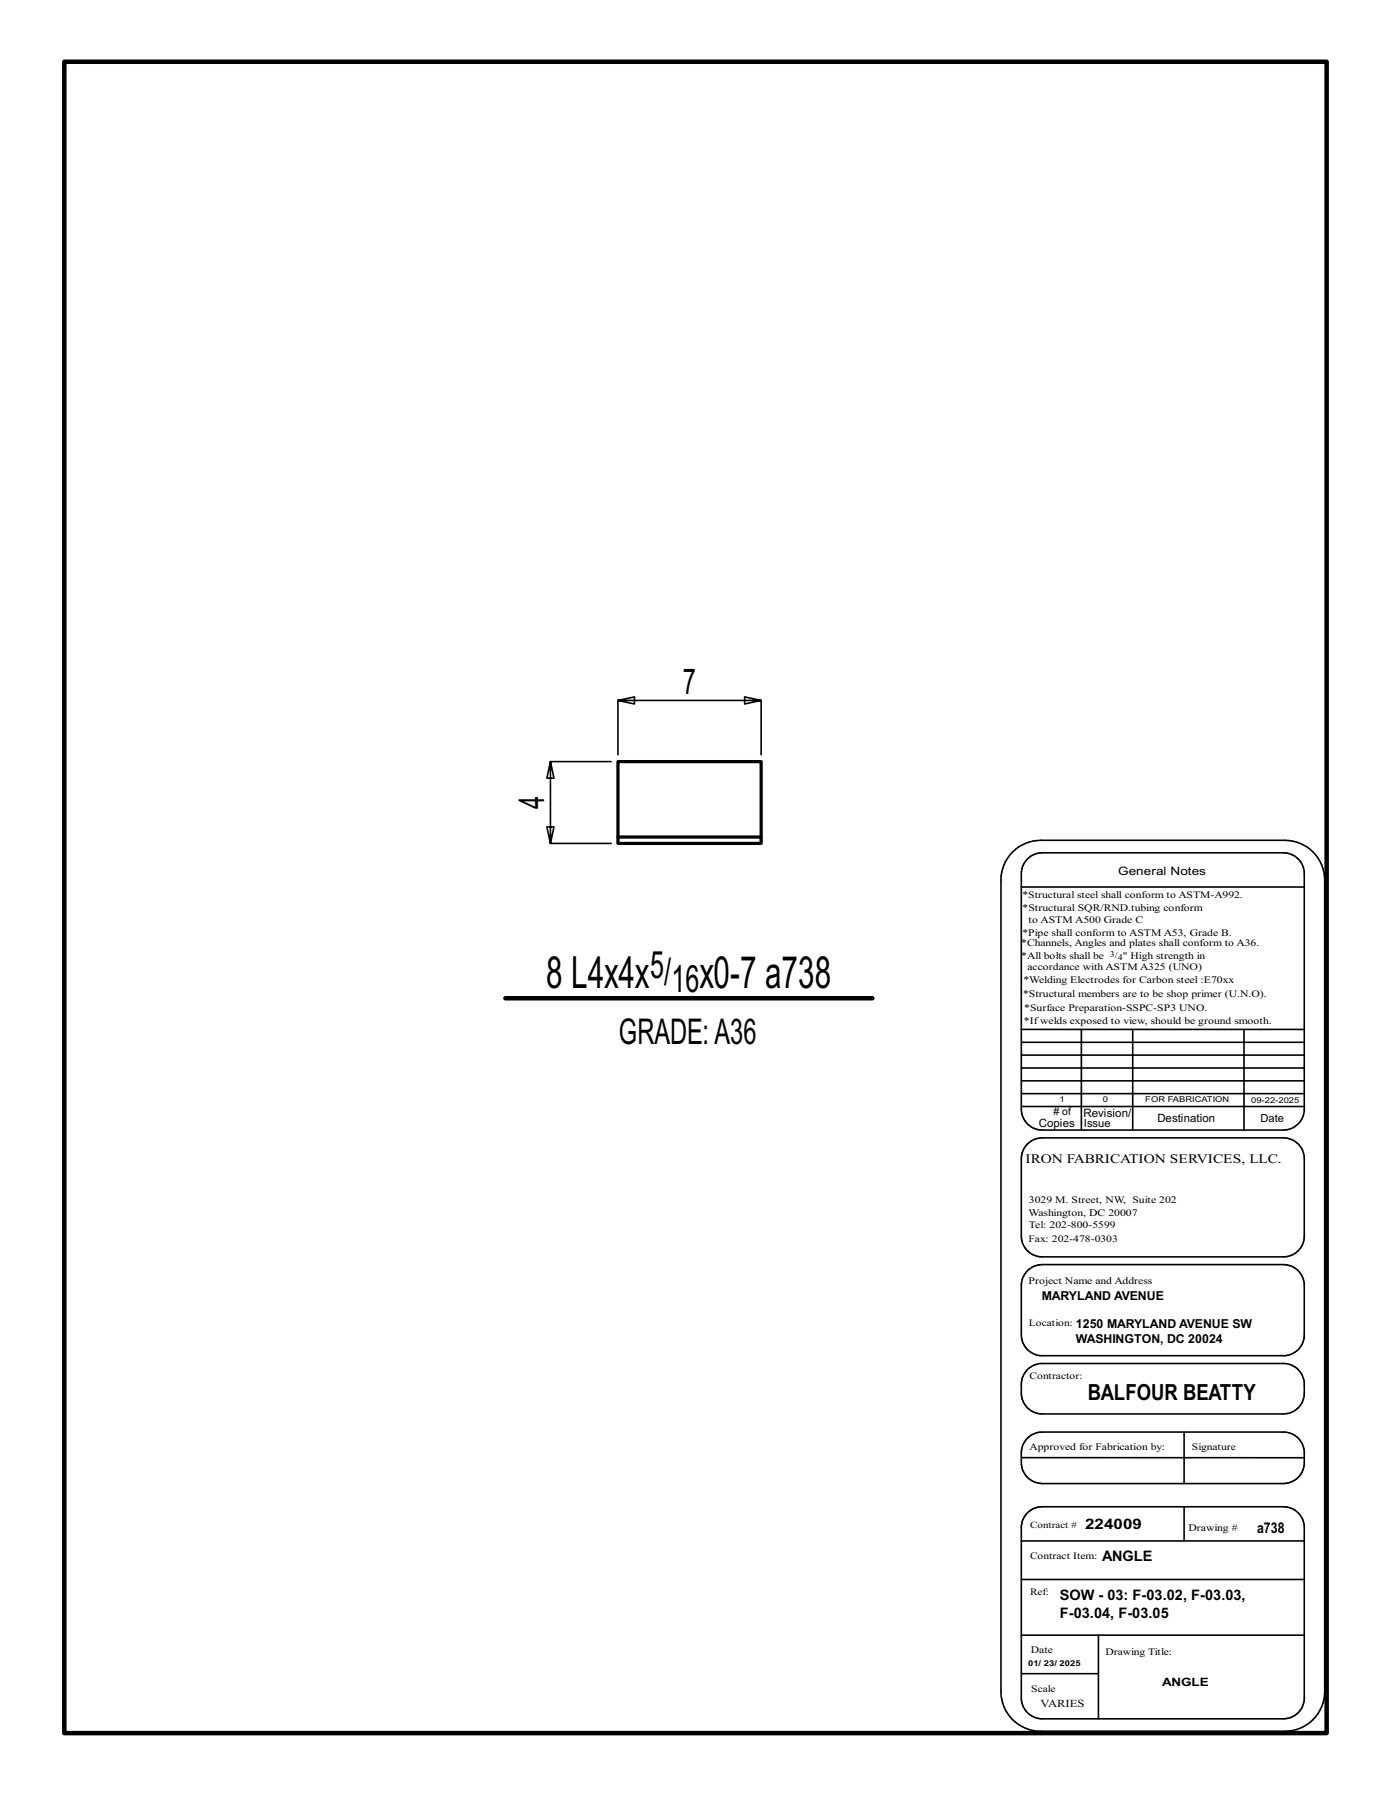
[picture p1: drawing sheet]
<svg xmlns="http://www.w3.org/2000/svg" width="216mm" height="279mm" viewBox="0 0 216 279" stroke-linecap="round" stroke-linejoin="round" font-family="sans-serif">
<defs><g id="words">
<g font-size="6.9">
<text x="84.8" y="153.4">8 L4x4x</text>
<text x="108.6" y="153.4">x0-7 a738</text>
</g>
<g font-size="5.9">
<text x="100.9" y="151.8">5/</text>
<text x="104.2" y="153.9">16</text>
</g>
<g font-size="5.5">
<text x="106" y="107.7">7</text>
<text x="84.4" y="125.6" transform="rotate(-90 84.4 125.6)">4</text>
<text x="96.1" y="162.1">GRADE:A36</text>
</g>
<text font-size="3.4" x="168.8" y="217.4">BALFOUR BEATTY</text>
<g font-size="2.3">
<text x="168.4" y="237.3">224009</text>
<text x="195.1" y="238">a738</text>
<text x="171" y="242.3">ANGLE</text>
<text x="164.5" y="251.1">F-03.04, F-03.05</text>
<text x="164.5" y="248.4">SOW - 03: F-03.02, F-03.03,</text>
</g>
<text font-size="2" x="159.2" y="180.5">IRON FABRICATION SERVICES, LLC.</text>
<g font-size="1.9">
<text x="161.7" y="201.8">MARYLAND AVENUE</text>
<text x="167" y="208.5">WASHINGTON, DC 20024</text>
<text x="167" y="206.1">1250 MARYLAND AVENUE SW</text>
</g>
<g font-size="1.8">
<text x="173.6" y="135.8">General Notes</text>
<text x="168.2" y="173.3">Revision/</text>
<text x="161.2" y="174.9">Copies</text>
<text x="179.6" y="174.2">Destination</text>
<text x="180.4" y="261.8">ANGLE</text>
</g>
<g font-size="1.7">
<text x="168.2" y="174.9">Issue</text>
<text x="195.7" y="174.2">Date</text>
<text x="161.5" y="265">VARIES</text>
</g>
<g font-size="1.6">
<text x="158.7" y="141.5">*Structural SQR/RND.tubing conform</text>
<text x="159.7" y="143.3">to ASTM A500 Grade C</text>
<text x="158.5" y="146.9">*Channels, Angles and plates shall conform to A36.</text>
<text x="158.5" y="148.8">*All bolts shall be</text>
<text x="158.7" y="145.2">*Pipe shall conform to ASTM A53, Grade B.</text>
<text x="174.3" y="148.8">&quot; High strength in</text>
<text x="158.8" y="154.8">*Structural members are to be shop primer (U.N.O).</text>
<text x="158.9" y="152.7">*Welding Electrodes for Carbon steel :E70xx</text>
<text x="159.5" y="150.6">accordance with ASTM A325 (UNO)</text>
<text x="158.9" y="158.9">*Ifwelds exposed to view, should be ground smooth.</text>
<text x="159" y="157">*Surface Preparation-SSPC-SP3 UNO.</text>
<text x="163.5" y="173.1"># of</text>
<text x="159.7" y="188.7">Washington, DC 20007</text>
<text x="159.7" y="190.6">Tel: 202-800-5599</text>
<text x="159.7" y="186.8">3029 M. Street, NW, Suite 202</text>
<text x="159.7" y="199.3">Project Name and Address</text>
<text x="159.8" y="225.1">Approved for Fabrication by:</text>
<text x="184.5" y="237.6">Drawing #</text>
<text x="160" y="256.6">Date</text>
</g>
<g font-size="1.5">
<text x="158.7" y="139.4">*Structural steel shall conform to ASTM-A992.</text>
<text x="159.7" y="192.7">Fax: 202-478-0303</text>
<text x="159.7" y="205.8">Location:</text>
<text x="159.8" y="214">Contractor:</text>
<text x="185" y="225.1">Signature</text>
<text x="159.9" y="237.1">Contract #</text>
<text x="159.9" y="241.9">Contract Item:</text>
<text x="159.9" y="247.6">Ref:</text>
<text x="171.6" y="256.9">Drawing Title:</text>
<text x="160.1" y="262.7">Scale</text>
</g>
<g font-size="1.3">
<text x="172.3" y="148.5">3/</text>
<text x="173.5" y="149">4</text>
</g>
<g font-size="1.2">
<text x="164.5" y="171.1">1</text>
<text x="171.2" y="171.1">0</text>
<text x="177.8" y="171.1">FOR FABRICATION</text>
<text x="194.2" y="171.2">09-22-2025</text>
<text x="159.6" y="258.7">01/ 23/ 2025</text>
</g>
</g></defs>
<g fill="none" stroke="#000" stroke-width=".25">
<path d="M94.9 118.2h-9.5l-.5 2.6h1.1l-.6-2.6v12.7l-.5-2.5h1.1l-.6 2.5h9.5M95.9 117.2v-8.5l2.6 .6v-1.1l-2.6 .5h22.2l-2.5 .6v-1.1l2.5 .5v8.5M157.2 132.3a6.3 6.3 0 0 1 4.3-1.9h37.9a6.2 6.2 0 0 1 6.2 6.2v126a6.2 6.2 0 0 1-6.2 6.1h-37.9a6.1 6.1 0 0 1-6.1-6.1v-126a6.1 6.1 0 0 1 1.8-4.3zM158.5 137.7h43.9M159.5 133.3a3.3 3.3 0 0 1 2.3-.9h37.4a3.3 3.3 0 0 1 3.2 2.9v37.2a3.2 3.2 0 0 1-3.2 2.9h-37.4a3.2 3.2 0 0 1-3.3-3.2v-36.6a3.2 3.2 0 0 1 1-2.3zM158.5 159.8h43.9M167.8 159.8v15.6M175.8 159.8v15.6M193.1 159.8v15.6M158.5 165.8h43.9M158.5 167.8h43.9M158.5 163.8h43.9"/>
<path d="M158.5 161.8h43.9M158.5 171.8h43.9M158.5 169.8h43.9M159.5 177.6a3.3 3.3 0 0 1 2.3-1h37.4a3.3 3.3 0 0 1 3.2 3v12.6a3.3 3.3 0 0 1-3.2 2.9h-37.4a3.2 3.2 0 0 1-3.3-3.2v-12a3.2 3.2 0 0 1 1-2.3zM159.5 197.2l1-.7 1.3-.2h37.4a3.3 3.3 0 0 1 3.2 2.9v8.3a3.2 3.2 0 0 1-2.9 2.9h-38.1a3.3 3.3 0 0 1-2.9-3.2v-8l.3-.9zM159.5 212.6l.7-.6 1.2-.4h37.8a3.2 3.2 0 0 1 3.2 3v2a3.3 3.3 0 0 1-3.2 2.9h-37.4a3.2 3.2 0 0 1-3.3-3.3v-1.3a3.3 3.3 0 0 1 1-2.3zM158.5 239.2h43.9M158.5 226.3h43.9M159.5 234.8a3.3 3.3 0 0 1 2.3-.9h37.4a3.3 3.3 0 0 1 3.2 2.9v27.1a3.3 3.3 0 0 1-3.2 2.9h-37.4a3.2 3.2 0 0 1-3.3-3.2v-26.5a3.2 3.2 0 0 1 1-2.3zM159.5 223.2a3.3 3.3 0 0 1 2.3-.9h37.4a3.3 3.3 0 0 1 3.2 2.9v2.1a3.3 3.3 0 0 1-3.2 3h-37.4a3.3 3.3 0 0 1-3.3-3.3v-1.5a3.2 3.2 0 0 1 1-2.3zM183.8 222.3v8M183.8 233.9v5.3"/>
<path d="M158.5 245.2h43.9M158.5 259.8h12M158.5 253.8h43.9M170.5 253.8v13"/>
</g>
<path d="M10 9.6h195.9v259.4h-195.9zM78.4 155h57" fill="none" stroke="#000" stroke-width=".7"/>
<path d="M95.9 129.9h22.2v1h-22.2zM95.9 129.9v-11.7h22.2v11.7" fill="none" stroke="#000" stroke-width=".5"/>
<use href="#words"/>
</svg>
